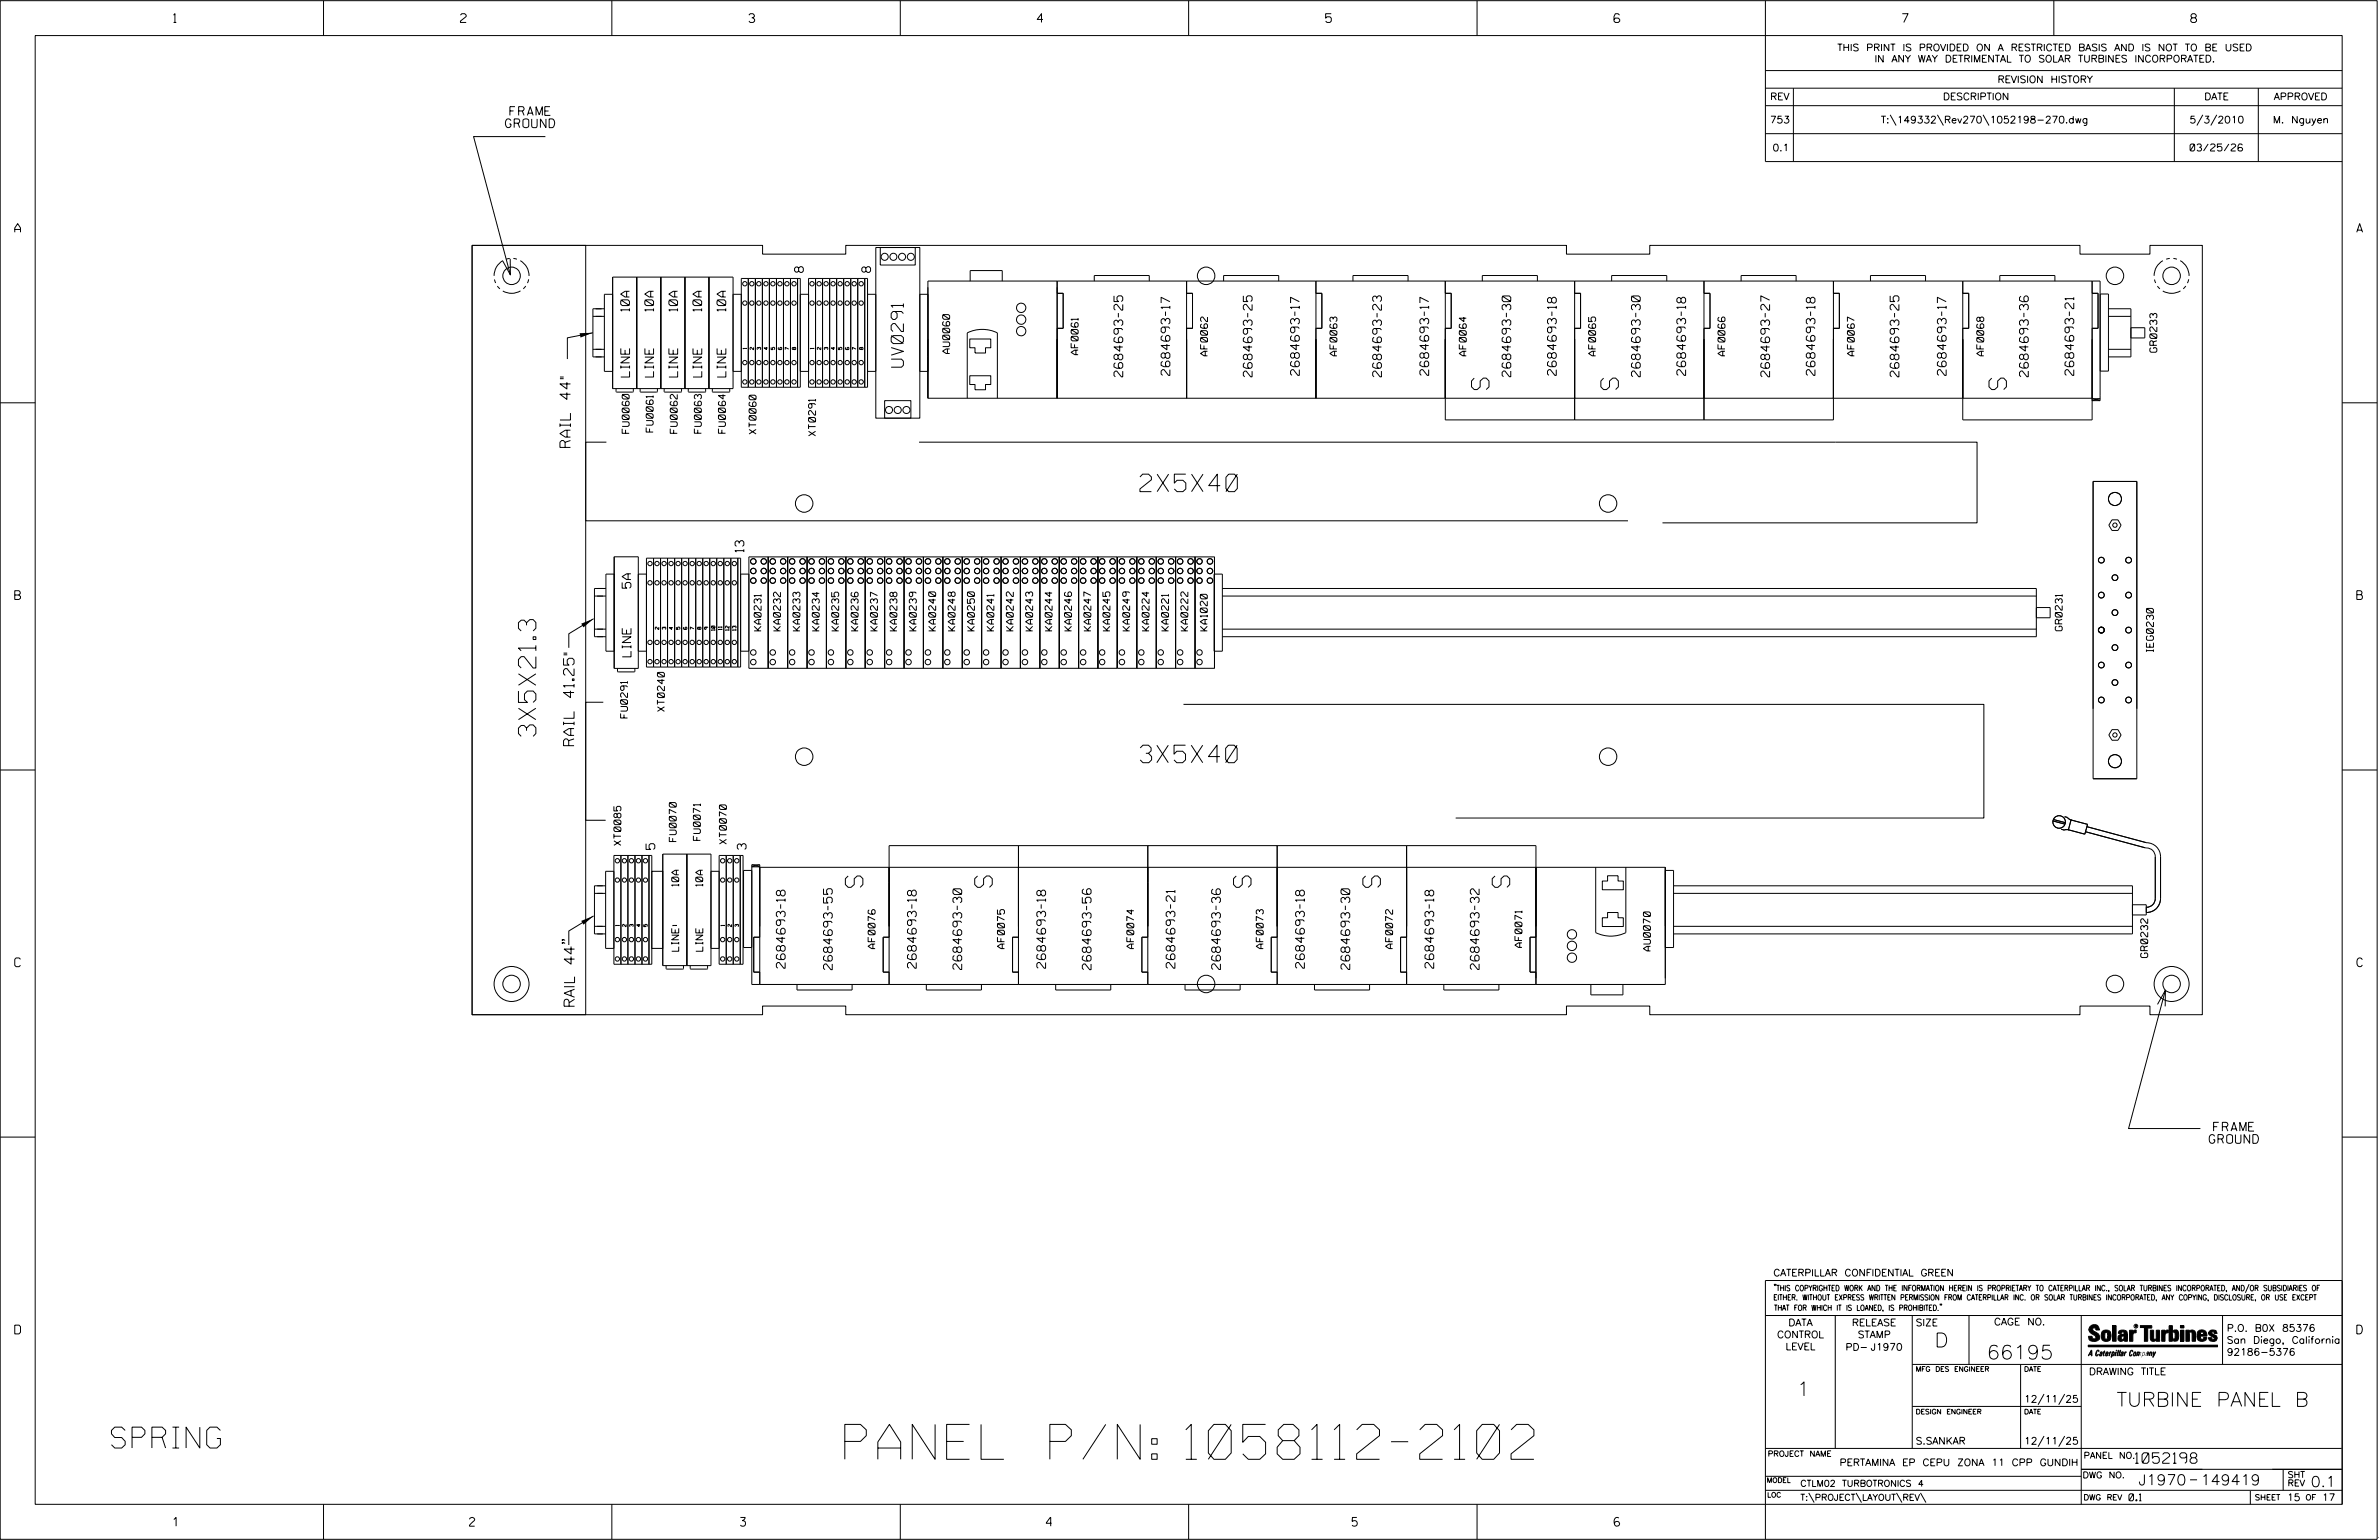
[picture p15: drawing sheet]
<svg xmlns="http://www.w3.org/2000/svg" width="864mm" height="559mm" viewBox="0 0 864 559" stroke-linecap="round" stroke-linejoin="round" font-family="sans-serif">
<defs><g id="words">
<text font-size="12.7" x="306.7" y="529.5">PANEL P/N: 1058112-2102</text>
<text font-size="7.6" x="40.4" y="525.4">SPRING</text>
<g font-size="6.3">
<text x="540.5" y="141.4" transform="rotate(-90 540.5 141.4)">S</text>
<text x="587.5" y="141.4" transform="rotate(-90 587.5 141.4)">S</text>
<text x="728.4" y="141.4" transform="rotate(-90 728.4 141.4)">S</text>
<text x="413.8" y="178.4">2X5X40</text>
<text x="194.5" y="267.2" transform="rotate(-90 194.5 267.2)">3X5X21.3</text>
<text x="413.9" y="276.7">3X5X40</text>
<text x="306.9" y="317.8" transform="rotate(90 306.9 317.8)">S</text>
<text x="353.9" y="317.8" transform="rotate(90 353.9 317.8)">S</text>
<text x="447.8" y="317.8" transform="rotate(90 447.8 317.8)">S</text>
<text x="494.7" y="317.8" transform="rotate(90 494.7 317.8)">S</text>
<text x="541.7" y="317.8" transform="rotate(90 541.7 317.8)">S</text>
</g>
<g font-size="5.1">
<text x="702.3" y="488.8">D</text>
<text x="721.2" y="493.2">66195</text>
<text x="652.2" y="506.5">1</text>
<text x="768.3" y="510.3">TURBINE PANEL B</text>
</g>
<text font-size="4.4" x="327.9" y="133.2" transform="rotate(-90 327.9 133.2)">UV0291</text>
<g font-size="3.8">
<text x="207.1" y="162.3" transform="rotate(-90 207.1 162.3)">RAIL 44&quot;</text>
<text x="208.4" y="270.6" transform="rotate(-90 208.4 270.6)">RAIL 41.25&quot;</text>
<text x="208.6" y="365.9" transform="rotate(-90 208.6 365.9)">RAIL 44&quot;</text>
<text x="775.1" y="531">1052198</text>
<text x="776.3" y="538.9">J1970</text>
<text x="798.8" y="538.9">149419</text>
<text x="838.8" y="539.5">0.1</text>
</g>
<g font-size="3.2">
<text x="63" y="8.2">1</text>
<text x="167.2" y="8.2">2</text>
<text x="271.8" y="8.2">3</text>
<text x="376.5" y="8.2">4</text>
<text x="481.2" y="8.2">5</text>
<text x="690.6" y="8.2">7</text>
<text x="795.3" y="8.2">8</text>
<text x="185.1" y="41.9">FRAME</text>
<text x="183.5" y="46.3">GROUND</text>
<text x="5.4" y="84.3">A</text>
<text x="855.5" y="84.3">A</text>
<text x="291.6" y="98.8" transform="rotate(-90 291.6 98.8)">8</text>
<text x="316" y="98.8" transform="rotate(-90 316 98.8)">8</text>
<text x="228.5" y="112.9" transform="rotate(-90 228.5 112.9)">10A</text>
<text x="237.2" y="112.9" transform="rotate(-90 237.2 112.9)">10A</text>
<text x="246" y="112.9" transform="rotate(-90 246 112.9)">10A</text>
<text x="254.7" y="112.9" transform="rotate(-90 254.7 112.9)">10A</text>
<text x="263.5" y="112.9" transform="rotate(-90 263.5 112.9)">10A</text>
<text x="228.5" y="136.8" transform="rotate(-90 228.5 136.8)">LINE</text>
<text x="237.3" y="136.8" transform="rotate(-90 237.3 136.8)">LINE</text>
<text x="246" y="136.8" transform="rotate(-90 246 136.8)">LINE</text>
<text x="254.7" y="136.8" transform="rotate(-90 254.7 136.8)">LINE</text>
<text x="263.5" y="136.8" transform="rotate(-90 263.5 136.8)">LINE</text>
<text x="407.6" y="136.7" transform="rotate(-90 407.6 136.7)">2684693-25</text>
<text x="424.7" y="136.2" transform="rotate(-90 424.7 136.2)">2684693-17</text>
<text x="454.5" y="136.7" transform="rotate(-90 454.5 136.7)">2684693-25</text>
<text x="471.7" y="136.2" transform="rotate(-90 471.7 136.2)">2684693-17</text>
<text x="501.5" y="136.7" transform="rotate(-90 501.5 136.7)">2684693-23</text>
<text x="518.6" y="136.2" transform="rotate(-90 518.6 136.2)">2684693-17</text>
<text x="548.4" y="136.7" transform="rotate(-90 548.4 136.7)">2684693-30</text>
<text x="564.9" y="136.2" transform="rotate(-90 564.9 136.2)">2684693-18</text>
<text x="595.4" y="136.7" transform="rotate(-90 595.4 136.7)">2684693-30</text>
<text x="611.9" y="136.2" transform="rotate(-90 611.9 136.2)">2684693-18</text>
<text x="642.4" y="136.7" transform="rotate(-90 642.4 136.7)">2684693-27</text>
<text x="658.9" y="136.2" transform="rotate(-90 658.9 136.2)">2684693-18</text>
<text x="689.3" y="136.7" transform="rotate(-90 689.3 136.7)">2684693-25</text>
<text x="706.5" y="136.2" transform="rotate(-90 706.5 136.2)">2684693-17</text>
<text x="736.3" y="136.7" transform="rotate(-90 736.3 136.7)">2684693-36</text>
<text x="752.8" y="136.2" transform="rotate(-90 752.8 136.2)">2684693-21</text>
<text x="270" y="200.3" transform="rotate(-90 270 200.3)">13</text>
<text x="229" y="213.4" transform="rotate(-90 229 213.4)">5A</text>
<text x="5.4" y="217.5">B</text>
<text x="855.6" y="217.5">B</text>
<text x="229.1" y="238.3" transform="rotate(-90 229.1 238.3)">LINE</text>
<text x="237.7" y="308.2" transform="rotate(-90 237.7 308.2)">5</text>
<text x="270.8" y="308.2" transform="rotate(-90 270.8 308.2)">3</text>
<text x="5.4" y="350.8">C</text>
<text x="285" y="351.3" transform="rotate(-90 285 351.3)">2684693-18</text>
<text x="302.1" y="351.9" transform="rotate(-90 302.1 351.9)">2684693-55</text>
<text x="332.6" y="351.3" transform="rotate(-90 332.6 351.3)">2684693-18</text>
<text x="349.1" y="351.8" transform="rotate(-90 349.1 351.8)">2684693-30</text>
<text x="379.6" y="351.3" transform="rotate(-90 379.6 351.3)">2684693-18</text>
<text x="396.1" y="351.9" transform="rotate(-90 396.1 351.9)">2684693-56</text>
<text x="426.5" y="351.3" transform="rotate(-90 426.5 351.3)">2684693-21</text>
<text x="443" y="351.8" transform="rotate(-90 443 351.8)">2684693-36</text>
<text x="473.5" y="351.3" transform="rotate(-90 473.5 351.3)">2684693-18</text>
<text x="490" y="351.8" transform="rotate(-90 490 351.8)">2684693-30</text>
<text x="520.4" y="351.3" transform="rotate(-90 520.4 351.3)">2684693-18</text>
<text x="536.9" y="351.8" transform="rotate(-90 536.9 351.8)">2684693-32</text>
<text x="855.6" y="350.8">C</text>
<text x="803.6" y="410.4">FRAME</text>
<text x="802" y="414.9">GROUND</text>
<text x="5.4" y="484">D</text>
<text x="855.6" y="484">D</text>
<text x="62.8" y="553.8">1</text>
<text x="170.4" y="553.8">2</text>
<text x="268.8" y="553.8">3</text>
<text x="379.8" y="553.8">4</text>
<text x="490.8" y="553.8">5</text>
<text x="585.9" y="553.8">6</text>
</g>
<g font-size="2.5">
<text x="666.9" y="18.5">THIS PRINT IS PROVIDED ON A RESTRICTED BASIS AND IS NOT TO BE USED</text>
<text x="680.5" y="22.6">IN ANY WAY DETRIMENTAL TO SOLAR TURBINES INCORPORATED.</text>
<text x="725.1" y="30">REVISION HISTORY</text>
<text x="642.6" y="36.3">REV</text>
<text x="705.3" y="36.3">DESCRIPTION</text>
<text x="800.2" y="36.3">DATE</text>
<text x="825.4" y="36.3">APPROVED</text>
<text x="642.5" y="44.7">753</text>
<text x="682.8" y="44.7">T:\149332\Rev270\1052198-270.dwg</text>
<text x="794.8" y="44.7">5/3/2010</text>
<text x="825.1" y="44.7">M. Nguyen</text>
<text x="643.5" y="54.8">0.1</text>
<text x="795" y="54.8">03/25/26</text>
<text x="344.7" y="128.3" transform="rotate(-90 344.7 128.3)">AU0060</text>
<text x="391.4" y="128.7" transform="rotate(-90 391.4 128.7)">AF0061</text>
<text x="438.3" y="129.1" transform="rotate(-90 438.3 129.1)">AF0062</text>
<text x="485.3" y="129.1" transform="rotate(-90 485.3 129.1)">AF0063</text>
<text x="532.3" y="129.1" transform="rotate(-90 532.3 129.1)">AF0064</text>
<text x="579.2" y="129.1" transform="rotate(-90 579.2 129.1)">AF0065</text>
<text x="626.2" y="129.1" transform="rotate(-90 626.2 129.1)">AF0066</text>
<text x="673.2" y="129.1" transform="rotate(-90 673.2 129.1)">AF0067</text>
<text x="720.1" y="129.1" transform="rotate(-90 720.1 129.1)">AF0068</text>
<text x="783" y="127.8" transform="rotate(-90 783 127.8)">GR0233</text>
<text x="228.4" y="157.2" transform="rotate(-90 228.4 157.2)">FU0060</text>
<text x="237.1" y="156.8" transform="rotate(-90 237.1 156.8)">FU0061</text>
<text x="245.9" y="157.2" transform="rotate(-90 245.9 157.2)">FU0062</text>
<text x="254.6" y="157.2" transform="rotate(-90 254.6 157.2)">FU0063</text>
<text x="263.3" y="157.2" transform="rotate(-90 263.3 157.2)">FU0064</text>
<text x="274.5" y="157.5" transform="rotate(-90 274.5 157.5)">XT0060</text>
<text x="296.1" y="158.1" transform="rotate(-90 296.1 158.1)">XT0291</text>
<text x="276.3" y="228.9" transform="rotate(-90 276.3 228.9)">KA0231</text>
<text x="283.3" y="228.9" transform="rotate(-90 283.3 228.9)">KA0232</text>
<text x="290.4" y="228.9" transform="rotate(-90 290.4 228.9)">KA0233</text>
<text x="297.4" y="228.9" transform="rotate(-90 297.4 228.9)">KA0234</text>
<text x="304.4" y="228.9" transform="rotate(-90 304.4 228.9)">KA0235</text>
<text x="311.5" y="228.9" transform="rotate(-90 311.5 228.9)">KA0236</text>
<text x="318.5" y="228.9" transform="rotate(-90 318.5 228.9)">KA0237</text>
<text x="325.6" y="228.9" transform="rotate(-90 325.6 228.9)">KA0238</text>
<text x="332.6" y="228.9" transform="rotate(-90 332.6 228.9)">KA0239</text>
<text x="339.7" y="228.9" transform="rotate(-90 339.7 228.9)">KA0240</text>
<text x="346.7" y="228.9" transform="rotate(-90 346.7 228.9)">KA0248</text>
<text x="353.7" y="228.9" transform="rotate(-90 353.7 228.9)">KA0250</text>
<text x="360.8" y="228.9" transform="rotate(-90 360.8 228.9)">KA0241</text>
<text x="367.8" y="228.9" transform="rotate(-90 367.8 228.9)">KA0242</text>
<text x="374.9" y="228.9" transform="rotate(-90 374.9 228.9)">KA0243</text>
<text x="381.9" y="228.9" transform="rotate(-90 381.9 228.9)">KA0244</text>
<text x="389" y="228.9" transform="rotate(-90 389 228.9)">KA0246</text>
<text x="396" y="228.9" transform="rotate(-90 396 228.9)">KA0247</text>
<text x="402.9" y="228.9" transform="rotate(-90 402.9 228.9)">KA0245</text>
<text x="410.1" y="228.9" transform="rotate(-90 410.1 228.9)">KA0249</text>
<text x="417.1" y="228.9" transform="rotate(-90 417.1 228.9)">KA0224</text>
<text x="424.2" y="228.9" transform="rotate(-90 424.2 228.9)">KA0221</text>
<text x="431.2" y="228.9" transform="rotate(-90 431.2 228.9)">KA0222</text>
<text x="438.3" y="228.9" transform="rotate(-90 438.3 228.9)">KA1020</text>
<text x="748.6" y="228.9" transform="rotate(-90 748.6 228.9)">GR0231</text>
<text x="781.7" y="236.5" transform="rotate(-90 781.7 236.5)">IEG0230</text>
<text x="227.8" y="260.5" transform="rotate(-90 227.8 260.5)">FU0291</text>
<text x="241.2" y="258.1" transform="rotate(-90 241.2 258.1)">XT0240</text>
<text x="245.5" y="305.4" transform="rotate(-90 245.5 305.4)">FU0070</text>
<text x="254.2" y="304.9" transform="rotate(-90 254.2 304.9)">FU0071</text>
<text x="225.4" y="306.8" transform="rotate(-90 225.4 306.8)">XT0085</text>
<text x="263.7" y="306.2" transform="rotate(-90 263.7 306.2)">XT0070</text>
<text x="246.4" y="321.6" transform="rotate(-90 246.4 321.6)">10A</text>
<text x="255.1" y="321.6" transform="rotate(-90 255.1 321.6)">10A</text>
<text x="246.4" y="345.1" transform="rotate(-90 246.4 345.1)">LINE</text>
<text x="255.1" y="345.1" transform="rotate(-90 255.1 345.1)">LINE</text>
<text x="317.7" y="344.2" transform="rotate(-90 317.7 344.2)">AF0076</text>
<text x="364.6" y="344.2" transform="rotate(-90 364.6 344.2)">AF0075</text>
<text x="411.6" y="344.2" transform="rotate(-90 411.6 344.2)">AF0074</text>
<text x="458.6" y="344.2" transform="rotate(-90 458.6 344.2)">AF0073</text>
<text x="505.5" y="344.2" transform="rotate(-90 505.5 344.2)">AF0072</text>
<text x="552.5" y="343.8" transform="rotate(-90 552.5 343.8)">AF0071</text>
<text x="599.1" y="345.1" transform="rotate(-90 599.1 345.1)">AU0070</text>
<text x="779.7" y="347.4" transform="rotate(-90 779.7 347.4)">GR0232</text>
<text x="643.8" y="463">CATERPILLAR CONFIDENTIAL GREEN</text>
<text x="645.1" y="485.5">CONTROL</text>
<text x="649.2" y="481.1">DATA</text>
<text x="672.3" y="481.1">RELEASE</text>
<text x="674.4" y="485.5">STAMP</text>
<text x="695.4" y="481.1">SIZE</text>
<text x="723.8" y="480.8">CAGE NO.</text>
<text x="808.4" y="483.1">P.O. B0X 85376</text>
<text x="648.2" y="489.8">LEVEL</text>
<text x="669.9" y="490">PD- J1970</text>
<text x="808.4" y="487.5">San Diego, California</text>
<text x="808.4" y="491.8">92186-5376</text>
<text x="758.3" y="498.9">DRAWING TITLE</text>
<text x="734.8" y="508.9">12/11/25</text>
<text x="695.4" y="524.1">S.SANKAR</text>
<text x="734.8" y="524.1">12/11/25</text>
<text x="667.8" y="531.9">PERTAMINA EP CEPU ZONA 11 CPP GUNDIH</text>
<text x="772.8" y="544.6">0.1</text>
<text x="830.2" y="544.6">15</text>
<text x="842.9" y="544.6">17</text>
</g>
<g font-size="2.3">
<text x="756.4" y="529.2">PANEL NO.</text>
<text x="653.5" y="539.4">CTLM02 TURBOTRONICS 4</text>
<text x="756" y="536.3">DWG NO.</text>
<text x="830.4" y="539.3">REV</text>
<text x="830.4" y="536.2">SHT</text>
<text x="653.5" y="544.5">T:\PROJECT\LAYOUT\REV\</text>
</g>
<g font-size="2">
<text x="643.8" y="468.4">&quot;THIS COPYRIGHTED WORK AND THE INFORMATION HEREIN IS PROPRIETARY TO CATERPILLAR INC., SOLAR TURBINES INCORPORATED, AND/OR SUBSIDIARIES OF</text>
<text x="643.8" y="471.8">EITHER. WITHOUT EXPRESS WRITTEN PERMISSION FROM CATERPILLAR INC. OR SOLAR TURBINES INCORPORATED, ANY COPYING, DISCLOSURE, OR USE EXCEPT</text>
<text x="644" y="475.6">THAT FOR WHICH IT IS LOANED, IS PROHIBITED.&quot;</text>
<text x="641.7" y="528.5">PROJECT NAME</text>
<text x="756.3" y="544.3">DWG REV</text>
<text x="818.5" y="544.3">SHEET</text>
<text x="836.9" y="544.3">OF</text>
</g>
<g font-size="1.8">
<text x="695.4" y="497.6">MFG DES ENGINEER</text>
<text x="734.8" y="497.6">DATE</text>
<text x="695.4" y="513.1">DESIGN ENGINEER</text>
<text x="734.8" y="513.1">DATE</text>
<text x="641.3" y="538">MODEL</text>
<text x="641.5" y="543.3">LOC</text>
</g>
<g font-size="1.3">
<text x="271" y="126.7" transform="rotate(-90 271 126.7)">1</text>
<text x="273.6" y="126.9" transform="rotate(-90 273.6 126.9)">2</text>
<text x="276.1" y="126.9" transform="rotate(-90 276.1 126.9)">3</text>
<text x="278.7" y="126.9" transform="rotate(-90 278.7 126.9)">4</text>
<text x="281.2" y="126.9" transform="rotate(-90 281.2 126.9)">5</text>
<text x="283.8" y="126.9" transform="rotate(-90 283.8 126.9)">6</text>
<text x="286.3" y="126.9" transform="rotate(-90 286.3 126.9)">7</text>
<text x="288.9" y="126.9" transform="rotate(-90 288.9 126.9)">8</text>
<text x="295.4" y="126.7" transform="rotate(-90 295.4 126.7)">1</text>
<text x="298" y="126.9" transform="rotate(-90 298 126.9)">2</text>
<text x="300.5" y="126.9" transform="rotate(-90 300.5 126.9)">3</text>
<text x="303.1" y="126.9" transform="rotate(-90 303.1 126.9)">4</text>
<text x="305.6" y="126.9" transform="rotate(-90 305.6 126.9)">5</text>
<text x="310.7" y="126.9" transform="rotate(-90 310.7 126.9)">7</text>
<text x="313.3" y="126.9" transform="rotate(-90 313.3 126.9)">8</text>
<text x="239.1" y="228.4" transform="rotate(-90 239.1 228.4)">2</text>
<text x="241.7" y="228.4" transform="rotate(-90 241.7 228.4)">3</text>
<text x="244.2" y="228.4" transform="rotate(-90 244.2 228.4)">4</text>
<text x="246.8" y="228.4" transform="rotate(-90 246.8 228.4)">5</text>
<text x="249.3" y="228.4" transform="rotate(-90 249.3 228.4)">6</text>
<text x="251.9" y="228.4" transform="rotate(-90 251.9 228.4)">7</text>
<text x="254.4" y="228.4" transform="rotate(-90 254.4 228.4)">8</text>
<text x="257" y="228.4" transform="rotate(-90 257 228.4)">9</text>
<text x="259.5" y="228.8" transform="rotate(-90 259.5 228.8)">10</text>
<text x="262.1" y="228.6" transform="rotate(-90 262.1 228.6)">11</text>
<text x="264.6" y="228.8" transform="rotate(-90 264.6 228.8)">12</text>
<text x="267.2" y="228.8" transform="rotate(-90 267.2 228.8)">13</text>
<text x="224.7" y="336" transform="rotate(-90 224.7 336)">1</text>
<text x="227.3" y="336.2" transform="rotate(-90 227.3 336.2)">2</text>
<text x="229.8" y="336.2" transform="rotate(-90 229.8 336.2)">3</text>
<text x="232.4" y="336.2" transform="rotate(-90 232.4 336.2)">4</text>
<text x="234.9" y="336.2" transform="rotate(-90 234.9 336.2)">5</text>
<text x="245.5" y="336" transform="rotate(-90 245.5 336)">1</text>
<text x="263" y="336" transform="rotate(-90 263 336)">1</text>
<text x="265.5" y="336.2" transform="rotate(-90 265.5 336.2)">2</text>
<text x="268.1" y="336.2" transform="rotate(-90 268.1 336.2)">3</text>
</g>
<text font-size=".9" x="775.1" y="481.7">R</text>
</g></defs>
<g fill="none" stroke="#000" stroke-width=".36">
<path d="M.1 .2h862.8v558.4h-862.8zM12.8 12.9h837.4v533h-837.4zM117.4 .2v12.7M222.1 .2v12.7M326.8 .2v12.7M431.5 .2v12.7M536.2 .2v12.7M587.9 5.5l-.5-.5h-1l-.5 1v1.7l.5 .4h1l.6-.4v-.6l-.6-.5h-1l-.5 .5M640.9 .2v58.4h209.3M745.6 .2v12.7M640.9 25.6h209.3M640.9 32h209.3"/>
<path d="M640.9 38.3h209.3M651 32v26.6M789.3 32v26.6M819.8 32v26.6M198 49.6h-26.1l13.4 50.2M640.9 48.5h209.3M686.2 41.7l2.1 3.8M703.3 41.7l2.2 3.8M719.9 41.7l2.1 3.8M799.6 41.7l-2.1 3.8M804.7 41.7l-2.2 3.8M171.4 89h105.4v3.2h30.2v-3.2h261.6v3.2h30.3v-3.2h156.2v3.2h25.4v-3.2h19v279.2h-19v-3.1h-25.4v3.1h-156.2v-3.1h-30.3v3.1h-261.6v-3.1h-30.2v3.1h-105.4z"/>
<path d="M171.4 89h41.2v279.2h-41.2zM182.5 94.6a6.3 6.3 0 0 0-3.1 5.5M185 93.8l-1.3 .3M185.2 93.9l.1 5.9-2.8-5.2M186.4 93.8l1.2 .3M188.9 94.6a6.3 6.3 0 0 1 3.2 5.5M317.9 89.8h16v61.9h-16zM319.5 89.8h12.7v6.4h-12.7zM785.1 94.6a6.3 6.3 0 0 0-3.1 5.5M787.6 93.8l-1.3 .3M789 93.8l1.3 .3M791.5 94.6a6.5 6.5 0 0 1 3.2 5.5"/>
<path d="M179.5 101.4l.4 1.3M180.6 103.8l.9 1M188.9 105.6a6.4 6.4 0 0 1-6.4 0M190.9 103.8l-.9 1M191.9 101.4l-.4 1.3M215.2 114.8h4.2M219.4 112h-4.2v17.5h4.2M222.4 100.5h43.7v40.5h-43.7zM222.4 106.8h-3v28h3M231.1 100.5v40.5M239.9 100.5v40.5M248.6 100.5v40.5"/>
<path d="M257.4 100.5v40.5M266.1 106.8h3M269.1 101h21.4v39.5h-21.4zM271.6 101v39.5M274.2 101v39.5M276.8 101v39.5M279.3 101v39.5M281.9 101v39.5M284.4 101v39.5M286.9 101v39.5M289.5 101v39.5M290.5 106.8h3"/>
<path d="M293.5 101h21.4v39.5h-21.4zM296.1 101v39.5M298.6 101v39.5M301.2 101v39.5M303.7 101v39.5M306.2 101v39.5M308.8 101v39.5M311.4 101v39.5M313.9 101v39.5M314.9 106.8h3v28h-3M336.9 106.8h-3v28h3M352.2 102v-3.8h11.6v3.8"/>
<path d="M383.8 102v42.5M383.8 106.4h2.1v12.7h-2.1M397.2 102v-2h20v2M430.7 102v42.5M430.7 106.4h2.2v12.7h-2.2M444.2 102v-2h20v2M477.7 106.4h2.1v12.7h-2.1M477.7 102v42.5M491.1 102v-2h20v2M524.7 106.4h2.1v12.7h-2.1M524.7 102v50.4h140.9v-50.4M538.1 102v-2h20v2"/>
<path d="M571.6 106.4h2.2v12.7h-2.2M571.6 102v50.4M585 102v-2h20v2M618.6 106.4h2.1v12.7h-2.1M618.6 102v50.4M632 102v-2h20v2M665.6 106.4h2.1v12.7h-2.1M679 102v-2h20v2M712.5 106.4h2.2v12.7h-2.2M725.9 102v-2h20v2M759.5 106.4h2.1v12.7h-2.1M759.5 102v50.4h-47v-50.4"/>
<path d="M762.4 106.7h3v28h-3zM765.4 112h8.1v17.5h-8.1M765.4 114.8h8.1M773.5 118.9h5.1v3.7h-5.1M782.1 101.4l.4 1.3M783.2 103.8l.8 1M791.5 105.6a6.4 6.4 0 0 1-6.4 0M793.5 103.8l-.9 1M794.5 101.4l-.4 1.3M215.2 120.8l-9.2 1.8v7.7M215.2 126.8h4.2M266.1 134.8h3"/>
<path d="M290.5 134.8h3M307.1 126.1l-.2 .6 .4 .2h.7l.2-.6-.2-.3-.5 .3 .2 .6M352 123h7.7v3.2h-1.9v1.9h-3.9v-1.9h-1.9zM352 136.3h7.7v3.2h-1.9v1.9h-3.9v-1.9h-1.9zM765.4 126.8h8.1M.1 146.2h12.7M223.6 141v1l.3 .3h5.8l.2-.3v-1M232.4 141v1l.2 .3h5.8l.3-.3v-1M241.1 141v1l.3 .3h5.8l.2-.3v-1M249.8 141v1l.3 .3h5.8l.3-.3v-1M258.6 141v1l.2 .3h5.9l.2-.3v-1M321.1 145.4h9.6v6.3h-9.6z"/>
<path d="M351.1 144.5v-23.7a12.4 12.4 0 0 1 11 0v23.7M759.5 144.5h-422.7v-42.5h425.6v43.4M759.5 144.7l2.9 .7h-2.9l2.9-.7zM850.2 146.2h12.7M220.1 160.4h-7.5v28.6h378.4M333.6 160.4h384.1v29.3h-114.2M759.8 174.7h15.9v107.9h-15.9zM766.7 188.6h2.1l1.2 2-1.2 1.9h-2.1l-1.2-1.9zM215.8 216.3h4.2M220 213.5h-4.2v17.5h4.2M223 208.3h-3v28h3M223 202h8.7v40.5h-8.7z"/>
<path d="M231.7 208.3h3M234.7 202.5h34.2v39.5h-34.2zM237.2 202.5v39.5M239.8 202.5v39.5M242.3 202.5v39.5M244.9 202.5v39.5M247.4 202.5v39.5M250 202.5v39.5M252.6 202.5v39.5M255.1 202.5v39.5M257.6 202.5v39.5M260.2 202.5v39.5"/>
<path d="M262.7 202.5v39.5M265.3 202.5v39.5M267.8 202.5v39.5M268.9 208.3h3M271.9 202.1h133.6v40.4h-133.6zM278.9 202.1v40.4M285.9 202.1v40.4M293 202.1v40.4M300 202.1v40.4M307.1 202.1v40.4M314.1 202.1v40.4M321.1 202.1v40.4"/>
<path d="M328.2 202.1v40.4M335.2 202.1v40.4M342.3 202.1v40.4M349.3 202.1v40.4M356.3 202.1v40.4M363.4 202.1v40.4M370.4 202.1v40.4M377.5 202.1v40.4M384.5 202.1v40.4M391.5 202.1v40.4M398.5 202.1v40.4M398.6 202.1v40.4"/>
<path d="M405.7 202.1h35.2v40.4h-35.2zM412.7 202.1v40.4M419.7 202.1v40.4M426.8 202.1v40.4M433.8 202.1v40.4M440.7 208.3h3v28h-3zM443.7 213.5h295.5v17.5h-295.5M443.7 216.3h295.5M215.5 224.5l-9 5.5v5.1M215.8 228.3h4.2M231.7 236.3h3M268.9 236.3h3"/>
<path d="M443.7 228.3h295.5M739.2 220.5h5v3.7h-5M219 254.8h-6.4v42.8h7.3M224.2 242.5v1.1l.2 .2h5.8l.3-.2v-1.1M429.6 255.6h290.6v41.2h-191.8M.1 279.4h12.7M766.7 264.8h2.1l1.2 1.9-1.2 1.9h-2.1l-1.2-1.9zM850.2 279.4h12.7M745.2 297.9l4.4 1.1M745.4 297.4l4.4 1.1M749.5 296.3l1 .3 .8 .8 .8 .2M751.8 297.5l6 1.6-1 3.6-5.9-1.6z"/>
<path d="M757.6 300l21.6 5.8a5.1 5.1 0 0 1 5.1 5v15.2a5.1 5.1 0 0 1-5.2 5.1M222.8 316.2h-2.9v27.9h2.9M222.8 310.4h13.8v39.5h-13.8zM225.4 310.4v39.5M227.9 310.4v39.5M230.5 310.4v39.5M233 310.4v39.5M235.6 310.4v39.5M236.6 316.2h4v27.9h-4zM240.6 309.9h17.5v40.5h-17.5zM249.3 309.9v40.5M258.1 316.2h3"/>
<path d="M261.1 310.4h8.6v39.5h-8.6zM263.6 310.4v39.5M266.2 310.4v39.5M268.7 310.4v39.5M272.9 313.8v43.4h331.6v-42.5h-328.7M272.9 313.8h2.9M272.9 315.8h-3v28h3M272.9 313.8l2.9 .7h-2.9l2.9-.7M275.8 313.8v43.4M369.7 306.8v50.4M416.7 306.8v50.4M463.6 306.8v50.4"/>
<path d="M510.6 306.8v50.4M579.3 314.7v23.7a12.4 12.4 0 0 0 10.9 0v-23.7M581.7 319.7h1.9v-1.9h3.8v1.9h1.9v3.2h-7.6zM604.5 315.8h3v28h-3M748.2 300.9l1.1 .3h1.8M757.1 301.8l21.6 5.8a3.3 3.3 0 0 1 3.7 3.2v15.2a3.2 3.2 0 0 1-3.3 3.2M215.5 332.4l-9 5.4v5.1M215.8 324.2h4.1M215.8 336.1h4.1M219.9 321.4h-4.1v17.5h4.1M581.7 333h1.9v-1.9h3.8v1.9h1.9v3.2h-7.6zM607.5 321.4h166.6v17.5h-166.6"/>
<path d="M607.5 324.2h166.6M607.5 336.1h166.6M774.1 328.3h5v3.7h-5M204.2 342v.4l-.2-.2 .2-.2 .9 .4M204.2 340.9v.4l-.2-.2 .2-.2 .9 .4M241.8 350.4v1l.3 .2h5.8l.2-.2v-1M250.5 350.4v1l.3 .2h5.8l.3-.2v-1M258.1 344.1h3M275.8 340.1h-2.2v12.6h2.2M289.3 357.2v2h20v-2M322.8 340.1h-2.2v12.6h2.2M322.8 357.2v-50.4h234.8v50.4"/>
<path d="M336.3 357.2v2h20v-2M369.7 340.1h-2.1v12.6h2.1M383.2 357.2v2h20v-2M416.7 340.1h-2.2v12.6h2.2M430.2 357.2v2h20v-2M463.6 340.1h-2.1v12.6h2.1M477.2 357.2v2h20v-2M510.6 340.1h-2.2v12.6h2.2M524.1 357.2v2h20v-2M557.6 340.1h-2.2v12.6h2.2M577.5 357.2v3.8h11.6v-3.8M786.1 359.3l-13.4 50.2h26.1"/>
<path d="M783.2 364.5l2.9-5.2-.1 5.9M.1 412.6h12.7M850.2 412.6h12.7M640.9 477.3h209.3M644.2 466.1l-.1 .4M644.7 466.1l-.2 .4M666.2 477.3v48.3M694.2 477.3v48.3M704.4 473.3l-.1 .4M704.8 473.3l-.1 .4M714.8 477.3v17.8M755.5 477.3v68.6"/>
<path d="M806.8 477.3v17.8M816.5 466l-1.4 3.1M850.2 464.6h-209.3v94M850.2 464.8v81.1M694.2 495.1h156M733.5 495.1v30.5M758.6 481.4a2.02 2.02 0 0 1 3.1-.1l.5 1.3h-1.3l-.2-.6-.4-.2-.6 .1-.1 .4 .4 .7a2.46 2.46 0 0 1 2.2 2.9 2.83 2.83 0 0 1-3.8 .3l-.3-1.3h1.3l.2 .7 .6 .3 .5-.2 .2-.5-.4-.6-1.9-1.2-.4-.9zM759.2 491.3h-.7l.7-1.2v1.9h.2l-.1-2.1-1.3 2.1 .5-.5h.7M761.3 490l.3-.2 .4 .3-.1 .3-.3-.4-.4 .3-.3 1.6h.4l.4-.5-.3 .6-.4 .1-.3-.4zM762.6 490.6l.5-.1-.1 1.4h-.9a.74 .74 0 0 1 .9-.8l-.3 .7-.5 .1 .2-.5 .6-.2v-.5l-.7 .2zM763 483.2a2.17 2.17 0 0 1 3.1 0l.3 1.4-.3 1.5a2.17 2.17 0 0 1-3.1 0l-.3-1.5zM763.6 490.5l.4-.4 .2 .6h-.3l-.3 .9 .2 .4-.3-.1z"/>
<path d="M764.1 483.7l.5-.4 .4 .3v2.2l-.4 .2-.5-.2zM764.6 491.1l.6 .2v-.7l-.4-.1-.4 .6-.1 .8h.6M764.6 491.1l-.1 .8h.4M764.6 482.6v.8M764.8 490.7l.4 .1v.3h-.6zM765 491.5l-.1 .4zM766 490.5l-.5 1.5zM766 490.8l.4-.3-.4 .4M766.9 481h1.3v5.7h-1.3zM767 490.8l.5 .1-.3 .8-.4 .2zM767.3 490.5h-.5l-.5 2M767.3 490.5a.8 .8 0 0 1 .2 1 .8 .8 0 0 1-.9 .4l-.1 .6"/>
<path d="M767.3 490.5l-.1 .2M768.1 490.5l-.4 1.5zM768.2 489.9h.3l-.1 .2h-.2zM769 489.9l-.5 2.1zM769.7 489.9l-.6 2.1zM770.1 491.4l.5-.3-.5 .8zM770.4 491.9h.1M770.6 491.1l.1-.4-.7 .2 .1-.3 .6-.1 .2 .3-.5 1.1M770.6 491.1a.74 .74 0 0 0-.8 .8h.6M771 484.8h-.7l-.3 .6 .4 .7 .5-.3 .1-2.4h-.8l-.1 .4h-1.2a1.71 1.71 0 0 1 1.8-1.3 1.71 1.71 0 0 1 1.6 1.4v2.8h-1.1l-.1-.6M771 484.2l-1.5 .1a1.41 1.41 0 0 0 0 2.4l.5 .1 1.1-.7M771.2 486.1h-.1"/>
<path d="M771.4 490.5l.1 .3 .4-.3-.9 1.5zM771.5 490.8h.1M773 482.7h1.2v.5l.5-.5 .7-.1v1h-.6l-.5 .4-.1 2.7h-1.2zM773.3 490.3l.6-.4 .4 .2-.1 .4-.3-.4a1.28 1.28 0 0 0-.5 1.8l.6-.4-.1 .4-.8 .1zM774.7 490.8l.5-.3a.88 .88 0 0 1 .2 .9 .88 .88 0 0 1-.7 .7l-.2-.2zM774.8 490.9h.5l-.3 1h-.3l-.2-.2zM775.2 490.5l-.1 .2M776.8 481h4.3v.9h-1.5v4.8h-1.3M776.8 490.6l-.8 .2v-.3l-.4 1.5 .8-1.3v1.3l.3-1.2M779.3 491.1h.4M779.6 490.5h.3l-.3 1.4M779.6 490.7h.2l-.1 .4"/>
<path d="M779.7 491.1l-.1 .4M779.7 491.1l-.4 .2M780.1 492l.4-1.5 .1 .3 .3-.3 .3 .2-.3 1.3v-1.3l-.7 1.3M780.6 482.7h1.2v2.7l.1 .4 .4 .3 .4-.7v-2.7h1.2l.1 4h-1.3v-.5l-1.1 .6-.7-.3-.3-.7zM781.6 492.5l1-2-.8 1.3-.2-1.3-.2 2M784.7 482.7h1.2v.5l.5-.5 .7-.1v1h-.5l-.6 .4-.1 2.7h-1.2zM787.4 481h1.2v2a1.4 1.4 0 0 1 2.2 .2l.1 1.4-.4 1.9-1.5 .1-.4-.5v-1l.5 .9 .5-.3v-2.1l-.5-.4-.5 .7v2.8h-1.2zM791.5 482.7h1.3v4h-1.3zM791.5 481h1.3v.9h-1.3zM793.5 482.7h1.3v.4l.7-.5 1.1 .2 .4 .6v3.3h-1.2l-.3-3.4-.7 .2v3.2h-1.3zM794.8 483.1h.1M797.7 483.2a1.92 1.92 0 0 1 2.4-.5 1.92 1.92 0 0 1 1 2.1h-2.3v.8l.6 .5 .5-.3v-.5h1.2a1.83 1.83 0 0 1-2.1 1.4 1.83 1.83 0 0 1-1.5-2.1z"/>
<path d="M798.8 484.2v.6M799.1 483.4h.6l.2 .8h-1.1zM804.6 482.9a1.84 1.84 0 0 0-2.9 .8 3.3 3.3 0 0 0 2.2 1.9l-.5 .5-.4-.3-.1-.4h-1.2l.1 .6a1.92 1.92 0 0 0 2.9 .4M804.9 483.8h-1.2l-.2-.6-.5 .1-.1 .3 .1 .3 1.8 .9M805.1 488.1h-47.1v.6h47.1M694.2 510.3h61.3M742 505.8l-2.2 3.9M749.5 505.8l-2.2 3.9M640.9 525.6h209.2M640.9 535.7h114.6M742 521.1l-2.2 3.8M749.5 521.1l-2.2 3.8"/>
<path d="M755.5 533.2h94.7M795 537h2.6M828.8 533.2v7.6M117.4 545.9v12.7M222.1 545.9v12.7M326.8 545.9v12.7M431.5 545.9v12.7M536.2 545.9v12.7M640.9 540.8h209.3M656.6 541.7l2 3.5M673.8 541.7l1.9 3.5M688.4 541.7l2 3.5"/>
<path d="M697.2 541.7l1.9 3.5M816.9 541v4.9M863.5 558h.1"/>
<circle cx="321.2" cy="93.2" r="1.28"/>
<circle cx="324.3" cy="93.2" r="1.28"/>
<circle cx="327.5" cy="93.2" r="1.28"/>
<circle cx="330.6" cy="93.2" r="1.28"/>
<circle cx="185.7" cy="100.1" r="3.2"/>
<circle cx="270.4" cy="103" r=".8"/>
<circle cx="270.4" cy="110" r=".79"/>
<circle cx="272.9" cy="103" r=".8"/>
<circle cx="272.9" cy="110" r=".79"/>
<circle cx="275.5" cy="103" r=".8"/>
<circle cx="275.5" cy="110" r=".79"/>
<circle cx="278" cy="103" r=".79"/>
<circle cx="278" cy="110" r=".79"/>
<circle cx="280.6" cy="103" r=".8"/>
<circle cx="280.6" cy="110" r=".79"/>
<circle cx="283.1" cy="103" r=".8"/>
<circle cx="283.1" cy="110" r=".79"/>
<circle cx="285.7" cy="103" r=".8"/>
<circle cx="285.7" cy="110" r=".79"/>
<circle cx="288.2" cy="103" r=".8"/>
<circle cx="288.2" cy="110" r=".79"/>
<circle cx="294.8" cy="103" r=".8"/>
<circle cx="294.8" cy="110" r=".79"/>
<circle cx="297.3" cy="103" r=".8"/>
<circle cx="297.3" cy="110" r=".79"/>
<circle cx="299.9" cy="103" r=".8"/>
<circle cx="299.9" cy="110" r=".79"/>
<circle cx="302.4" cy="103" r=".8"/>
<circle cx="302.4" cy="110" r=".79"/>
<circle cx="305" cy="103" r=".79"/>
<circle cx="305" cy="110" r=".78"/>
<circle cx="307.5" cy="103" r=".8"/>
<circle cx="307.5" cy="110" r=".79"/>
<circle cx="310.1" cy="103" r=".8"/>
<circle cx="310.1" cy="110" r=".79"/>
<circle cx="312.6" cy="103" r=".8"/>
<circle cx="312.6" cy="110" r=".79"/>
<circle cx="370.7" cy="111.7" r="1.7"/>
<circle cx="370.7" cy="116" r="1.7"/>
<circle cx="437.8" cy="100.1" r="3.2"/>
<circle cx="767.8" cy="100.1" r="3.2"/>
<circle cx="788.3" cy="100.1" r="3.2"/>
<circle cx="270.4" cy="131.6" r=".8"/>
<circle cx="270.4" cy="138.6" r=".79"/>
<circle cx="272.9" cy="131.6" r=".8"/>
<circle cx="272.9" cy="138.6" r=".79"/>
<circle cx="275.5" cy="131.6" r=".8"/>
<circle cx="275.5" cy="138.6" r=".79"/>
<circle cx="278" cy="131.6" r=".79"/>
<circle cx="278" cy="138.6" r=".79"/>
<circle cx="280.6" cy="131.6" r=".8"/>
<circle cx="280.6" cy="138.6" r=".79"/>
<circle cx="283.1" cy="131.6" r=".8"/>
<circle cx="283.1" cy="138.6" r=".79"/>
<circle cx="285.7" cy="131.6" r=".8"/>
<circle cx="285.7" cy="138.6" r=".79"/>
<circle cx="288.2" cy="131.6" r=".8"/>
<circle cx="288.2" cy="138.6" r=".79"/>
<circle cx="294.8" cy="131.6" r=".8"/>
<circle cx="294.8" cy="138.6" r=".79"/>
<circle cx="297.3" cy="131.6" r=".8"/>
<circle cx="297.3" cy="138.6" r=".79"/>
<circle cx="299.9" cy="131.6" r=".8"/>
<circle cx="299.9" cy="138.6" r=".79"/>
<circle cx="302.4" cy="131.6" r=".8"/>
<circle cx="302.4" cy="138.6" r=".79"/>
<circle cx="305" cy="131.6" r=".79"/>
<circle cx="305" cy="138.6" r=".78"/>
<circle cx="307.5" cy="131.6" r=".8"/>
<circle cx="307.5" cy="138.6" r=".79"/>
<circle cx="310.1" cy="131.6" r=".8"/>
<circle cx="310.1" cy="138.6" r=".79"/>
<circle cx="312.6" cy="131.6" r=".8"/>
<circle cx="312.6" cy="138.6" r=".79"/>
<circle cx="370.7" cy="120.2" r="1.7"/>
<circle cx="322.7" cy="148.8" r="1.28"/>
<circle cx="325.9" cy="148.8" r="1.28"/>
<circle cx="329.1" cy="148.8" r="1.28"/>
<circle cx="291.9" cy="182.7" r="3.2"/>
<circle cx="583.8" cy="182.7" r="3.2"/>
<circle cx="767.7" cy="181.1" r="2.37"/>
<circle cx="767.7" cy="190.6" r=".79"/>
<circle cx="236" cy="211.5" r=".8"/>
<circle cx="236" cy="204.5" r=".79"/>
<circle cx="238.5" cy="211.5" r=".8"/>
<circle cx="238.5" cy="204.5" r=".79"/>
<circle cx="241.1" cy="211.5" r=".79"/>
<circle cx="241.1" cy="204.5" r=".79"/>
<circle cx="243.6" cy="211.5" r=".8"/>
<circle cx="243.6" cy="204.5" r=".79"/>
<circle cx="246.2" cy="211.5" r=".8"/>
<circle cx="246.2" cy="204.5" r=".79"/>
<circle cx="248.7" cy="211.5" r=".8"/>
<circle cx="248.7" cy="204.5" r=".79"/>
<circle cx="251.3" cy="211.5" r=".8"/>
<circle cx="251.3" cy="204.5" r=".79"/>
<circle cx="253.8" cy="211.5" r=".8"/>
<circle cx="253.8" cy="204.5" r=".79"/>
<circle cx="256.3" cy="211.5" r=".8"/>
<circle cx="256.3" cy="204.5" r=".79"/>
<circle cx="258.9" cy="211.5" r=".8"/>
<circle cx="258.9" cy="204.5" r=".79"/>
<circle cx="261.5" cy="211.5" r=".8"/>
<circle cx="261.5" cy="204.5" r=".79"/>
<circle cx="264" cy="211.5" r=".8"/>
<circle cx="264" cy="204.5" r=".79"/>
<circle cx="266.6" cy="211.5" r=".79"/>
<circle cx="266.6" cy="204.5" r=".78"/>
<circle cx="273.5" cy="203.7" r="1"/>
<circle cx="273.5" cy="207.2" r="1"/>
<circle cx="273.5" cy="210.7" r="1"/>
<circle cx="277.2" cy="203.7" r=".99"/>
<circle cx="277.2" cy="207.2" r=".99"/>
<circle cx="277.2" cy="210.7" r=".99"/>
<circle cx="280.5" cy="203.7" r="1"/>
<circle cx="280.5" cy="210.7" r="1"/>
<circle cx="280.5" cy="207.2" r="1"/>
<circle cx="284.3" cy="203.7" r="1"/>
<circle cx="284.3" cy="210.7" r=".99"/>
<circle cx="284.3" cy="207.2" r=".99"/>
<circle cx="287.5" cy="203.7" r="1"/>
<circle cx="287.5" cy="207.2" r=".99"/>
<circle cx="287.5" cy="210.7" r=".99"/>
<circle cx="291.3" cy="203.7" r="1"/>
<circle cx="291.3" cy="210.7" r="1"/>
<circle cx="291.3" cy="207.2" r="1"/>
<circle cx="294.6" cy="203.7" r="1"/>
<circle cx="294.6" cy="210.7" r="1"/>
<circle cx="294.6" cy="207.2" r="1"/>
<circle cx="298.4" cy="203.7" r=".99"/>
<circle cx="298.4" cy="210.7" r=".99"/>
<circle cx="298.4" cy="207.2" r=".99"/>
<circle cx="301.6" cy="203.7" r=".99"/>
<circle cx="301.6" cy="210.7" r=".99"/>
<circle cx="301.6" cy="207.2" r=".99"/>
<circle cx="305.4" cy="203.7" r="1"/>
<circle cx="305.4" cy="210.7" r=".99"/>
<circle cx="305.4" cy="207.2" r=".99"/>
<circle cx="308.7" cy="203.7" r="1"/>
<circle cx="308.7" cy="210.7" r=".99"/>
<circle cx="308.7" cy="207.2" r=".99"/>
<circle cx="312.5" cy="203.7" r="1"/>
<circle cx="312.5" cy="207.2" r="1"/>
<circle cx="312.5" cy="210.7" r="1"/>
<circle cx="315.7" cy="203.7" r="1"/>
<circle cx="315.7" cy="210.7" r="1"/>
<circle cx="315.7" cy="207.2" r="1"/>
<circle cx="319.5" cy="203.7" r="1"/>
<circle cx="319.5" cy="207.2" r=".99"/>
<circle cx="319.5" cy="210.7" r=".99"/>
<circle cx="322.7" cy="203.7" r="1"/>
<circle cx="322.8" cy="210.7" r=".99"/>
<circle cx="322.8" cy="207.2" r=".99"/>
<circle cx="326.6" cy="203.7" r="1"/>
<circle cx="326.6" cy="207.2" r="1"/>
<circle cx="326.6" cy="210.7" r="1"/>
<circle cx="329.8" cy="203.7" r="1"/>
<circle cx="329.8" cy="210.7" r="1"/>
<circle cx="329.8" cy="207.2" r="1"/>
<circle cx="333.6" cy="203.7" r=".99"/>
<circle cx="333.6" cy="210.7" r=".99"/>
<circle cx="333.6" cy="207.2" r=".99"/>
<circle cx="336.9" cy="203.7" r="1"/>
<circle cx="336.9" cy="207.2" r="1"/>
<circle cx="336.9" cy="210.7" r="1"/>
<circle cx="340.6" cy="203.7" r="1"/>
<circle cx="340.6" cy="207.2" r=".99"/>
<circle cx="340.6" cy="210.7" r=".99"/>
<circle cx="343.9" cy="203.7" r="1"/>
<circle cx="343.9" cy="207.2" r=".99"/>
<circle cx="343.9" cy="210.7" r=".99"/>
<circle cx="347.7" cy="203.7" r="1"/>
<circle cx="347.7" cy="210.7" r="1"/>
<circle cx="347.7" cy="207.2" r="1"/>
<circle cx="350.9" cy="203.7" r="1"/>
<circle cx="350.9" cy="207.2" r="1"/>
<circle cx="350.9" cy="210.7" r="1"/>
<circle cx="354.7" cy="203.7" r=".99"/>
<circle cx="354.7" cy="207.2" r=".99"/>
<circle cx="354.7" cy="210.7" r=".99"/>
<circle cx="358" cy="203.7" r=".99"/>
<circle cx="358" cy="210.7" r=".99"/>
<circle cx="358" cy="207.2" r=".99"/>
<circle cx="361.8" cy="203.7" r="1"/>
<circle cx="361.8" cy="210.7" r=".99"/>
<circle cx="361.8" cy="207.2" r=".99"/>
<circle cx="365" cy="203.7" r="1"/>
<circle cx="365" cy="210.7" r=".99"/>
<circle cx="365" cy="207.2" r=".99"/>
<circle cx="368.8" cy="203.7" r="1"/>
<circle cx="368.8" cy="207.2" r="1"/>
<circle cx="368.8" cy="210.7" r="1"/>
<circle cx="372.1" cy="203.7" r="1"/>
<circle cx="372.1" cy="210.7" r="1"/>
<circle cx="372.1" cy="207.2" r="1"/>
<circle cx="375.8" cy="203.7" r="1"/>
<circle cx="375.8" cy="207.2" r=".99"/>
<circle cx="375.8" cy="210.7" r=".99"/>
<circle cx="379.1" cy="203.7" r="1"/>
<circle cx="379.1" cy="207.2" r=".99"/>
<circle cx="379.1" cy="210.7" r=".99"/>
<circle cx="382.9" cy="203.7" r="1"/>
<circle cx="382.9" cy="207.2" r="1"/>
<circle cx="382.9" cy="210.7" r="1"/>
<circle cx="386.1" cy="203.7" r="1"/>
<circle cx="386.1" cy="207.2" r="1"/>
<circle cx="386.1" cy="210.7" r="1"/>
<circle cx="389.9" cy="203.7" r=".99"/>
<circle cx="389.9" cy="207.2" r=".99"/>
<circle cx="389.9" cy="210.7" r=".99"/>
<circle cx="393.2" cy="203.7" r="1"/>
<circle cx="393.2" cy="207.2" r="1"/>
<circle cx="393.2" cy="210.7" r="1"/>
<circle cx="397" cy="203.7" r="1"/>
<circle cx="397" cy="207.2" r=".99"/>
<circle cx="397" cy="210.7" r=".99"/>
<circle cx="400.1" cy="203.7" r=".99"/>
<circle cx="400.1" cy="210.7" r=".99"/>
<circle cx="400.1" cy="207.2" r=".99"/>
<circle cx="403.9" cy="203.7" r="1"/>
<circle cx="403.9" cy="207.2" r="1"/>
<circle cx="403.9" cy="210.7" r="1"/>
<circle cx="407.3" cy="203.7" r="1"/>
<circle cx="407.3" cy="210.7" r="1"/>
<circle cx="407.3" cy="207.2" r="1"/>
<circle cx="411.1" cy="203.7" r=".99"/>
<circle cx="411.1" cy="207.2" r=".99"/>
<circle cx="411.1" cy="210.7" r=".99"/>
<circle cx="414.3" cy="203.7" r=".99"/>
<circle cx="414.3" cy="207.2" r=".99"/>
<circle cx="414.3" cy="210.7" r=".99"/>
<circle cx="418.1" cy="203.7" r="1"/>
<circle cx="418.1" cy="210.7" r=".99"/>
<circle cx="418.1" cy="207.2" r=".99"/>
<circle cx="421.3" cy="203.7" r="1"/>
<circle cx="421.4" cy="210.7" r=".99"/>
<circle cx="421.4" cy="207.2" r=".99"/>
<circle cx="425.2" cy="203.7" r="1"/>
<circle cx="425.2" cy="207.2" r="1"/>
<circle cx="425.2" cy="210.7" r="1"/>
<circle cx="428.4" cy="203.7" r="1"/>
<circle cx="428.4" cy="207.2" r="1"/>
<circle cx="428.4" cy="210.7" r="1"/>
<circle cx="432.2" cy="203.7" r="1"/>
<circle cx="432.2" cy="207.2" r=".99"/>
<circle cx="432.2" cy="210.7" r=".99"/>
<circle cx="435.4" cy="203.7" r=".99"/>
<circle cx="435.4" cy="207.2" r=".99"/>
<circle cx="435.4" cy="210.7" r=".99"/>
<circle cx="439.2" cy="203.7" r="1"/>
<circle cx="439.2" cy="207.2" r="1"/>
<circle cx="439.2" cy="210.7" r="1"/>
<circle cx="762.8" cy="215.9" r="1.06"/>
<circle cx="762.8" cy="203.3" r="1.05"/>
<circle cx="767.8" cy="209.6" r="1.05"/>
<circle cx="772.7" cy="215.9" r="1.06"/>
<circle cx="772.7" cy="203.3" r="1.05"/>
<circle cx="236" cy="233.1" r=".79"/>
<circle cx="238.5" cy="233.1" r=".79"/>
<circle cx="241.1" cy="233.1" r=".79"/>
<circle cx="243.6" cy="233.1" r=".79"/>
<circle cx="246.2" cy="233.1" r=".79"/>
<circle cx="248.7" cy="233.1" r=".79"/>
<circle cx="251.3" cy="233.1" r=".79"/>
<circle cx="253.8" cy="233.1" r=".79"/>
<circle cx="256.3" cy="233.1" r=".79"/>
<circle cx="258.9" cy="233.1" r=".79"/>
<circle cx="261.5" cy="233.1" r=".79"/>
<circle cx="264" cy="233.1" r=".79"/>
<circle cx="266.6" cy="233.1" r=".78"/>
<circle cx="273.5" cy="236.8" r="1"/>
<circle cx="280.5" cy="236.8" r="1"/>
<circle cx="287.5" cy="236.8" r=".99"/>
<circle cx="294.6" cy="236.8" r="1"/>
<circle cx="301.6" cy="236.7" r=".99"/>
<circle cx="308.7" cy="236.8" r=".99"/>
<circle cx="315.7" cy="236.8" r="1"/>
<circle cx="322.8" cy="236.8" r=".99"/>
<circle cx="329.8" cy="236.8" r="1"/>
<circle cx="336.9" cy="236.8" r="1"/>
<circle cx="343.9" cy="236.8" r=".99"/>
<circle cx="350.9" cy="236.8" r="1"/>
<circle cx="358" cy="236.7" r=".99"/>
<circle cx="365" cy="236.8" r=".99"/>
<circle cx="372.1" cy="236.8" r="1"/>
<circle cx="379.1" cy="236.8" r=".99"/>
<circle cx="386.1" cy="236.8" r="1"/>
<circle cx="393.2" cy="236.8" r="1"/>
<circle cx="400.1" cy="236.7" r=".99"/>
<circle cx="407.3" cy="236.8" r="1"/>
<circle cx="414.3" cy="236.7" r=".99"/>
<circle cx="421.4" cy="236.8" r=".99"/>
<circle cx="428.4" cy="236.8" r="1"/>
<circle cx="435.4" cy="236.7" r=".99"/>
<circle cx="762.8" cy="228.6" r="1.06"/>
<circle cx="767.7" cy="222.3" r="1.06"/>
<circle cx="767.7" cy="235" r="1.06"/>
<circle cx="772.7" cy="228.6" r="1.05"/>
<circle cx="236" cy="240.1" r=".8"/>
<circle cx="238.5" cy="240.1" r=".8"/>
<circle cx="241.1" cy="240.1" r=".79"/>
<circle cx="243.6" cy="240.1" r=".8"/>
<circle cx="246.2" cy="240.1" r=".8"/>
<circle cx="248.7" cy="240.1" r=".8"/>
<circle cx="251.3" cy="240.1" r=".8"/>
<circle cx="253.8" cy="240.1" r=".8"/>
<circle cx="256.3" cy="240.1" r=".8"/>
<circle cx="258.9" cy="240.1" r=".8"/>
<circle cx="261.5" cy="240.1" r=".8"/>
<circle cx="264" cy="240.1" r=".8"/>
<circle cx="266.6" cy="240.1" r=".79"/>
<circle cx="273.5" cy="240.2" r=".99"/>
<circle cx="280.5" cy="240.2" r="1"/>
<circle cx="287.5" cy="240.2" r=".99"/>
<circle cx="294.6" cy="240.2" r=".99"/>
<circle cx="301.6" cy="240.2" r=".98"/>
<circle cx="308.7" cy="240.2" r=".99"/>
<circle cx="315.7" cy="240.2" r="1"/>
<circle cx="322.8" cy="240.2" r=".99"/>
<circle cx="329.8" cy="240.2" r=".99"/>
<circle cx="336.9" cy="240.2" r="1"/>
<circle cx="343.9" cy="240.2" r=".99"/>
<circle cx="350.9" cy="240.2" r=".99"/>
<circle cx="358" cy="240.2" r=".98"/>
<circle cx="365" cy="240.2" r=".99"/>
<circle cx="372.1" cy="240.2" r="1"/>
<circle cx="379.1" cy="240.2" r=".99"/>
<circle cx="386.1" cy="240.2" r=".99"/>
<circle cx="393.2" cy="240.2" r="1"/>
<circle cx="400.1" cy="240.2" r=".98"/>
<circle cx="407.3" cy="240.2" r=".99"/>
<circle cx="414.3" cy="240.2" r=".98"/>
<circle cx="421.4" cy="240.2" r=".99"/>
<circle cx="428.4" cy="240.2" r="1"/>
<circle cx="435.4" cy="240.2" r=".98"/>
<circle cx="762.8" cy="254" r="1.06"/>
<circle cx="762.8" cy="241.3" r="1.05"/>
<circle cx="767.8" cy="247.7" r="1.05"/>
<circle cx="772.7" cy="254" r="1.06"/>
<circle cx="772.7" cy="241.3" r="1.05"/>
<circle cx="291.9" cy="274.6" r="3.2"/>
<circle cx="583.8" cy="274.6" r="3.2"/>
<circle cx="767.7" cy="276.2" r="2.38"/>
<circle cx="767.8" cy="266.7" r=".78"/>
<circle cx="747.5" cy="298.3" r="2.27"/>
<circle cx="224.1" cy="319.3" r=".78"/>
<circle cx="224.1" cy="312.3" r=".8"/>
<circle cx="226.7" cy="319.3" r=".77"/>
<circle cx="226.7" cy="312.3" r=".79"/>
<circle cx="229.2" cy="319.3" r=".78"/>
<circle cx="229.2" cy="312.3" r=".8"/>
<circle cx="231.8" cy="319.3" r=".78"/>
<circle cx="231.8" cy="312.3" r=".8"/>
<circle cx="234.3" cy="319.3" r=".78"/>
<circle cx="234.3" cy="312.3" r=".8"/>
<circle cx="262.3" cy="319.3" r=".78"/>
<circle cx="262.3" cy="312.3" r=".8"/>
<circle cx="264.9" cy="319.3" r=".78"/>
<circle cx="264.9" cy="312.3" r=".8"/>
<circle cx="267.4" cy="319.3" r=".78"/>
<circle cx="267.5" cy="312.3" r=".79"/>
<circle cx="570.6" cy="339" r="1.7"/>
<circle cx="185.7" cy="357" r="6.3"/>
<circle cx="185.7" cy="357" r="3.2"/>
<circle cx="224.1" cy="340.9" r=".8"/>
<circle cx="224.1" cy="348" r=".79"/>
<circle cx="226.7" cy="340.9" r=".79"/>
<circle cx="226.7" cy="348" r=".78"/>
<circle cx="229.2" cy="340.9" r=".8"/>
<circle cx="229.2" cy="348" r=".79"/>
<circle cx="231.8" cy="340.9" r=".8"/>
<circle cx="231.8" cy="348" r=".79"/>
<circle cx="234.3" cy="340.9" r=".8"/>
<circle cx="234.3" cy="348" r=".79"/>
<circle cx="262.3" cy="340.9" r=".8"/>
<circle cx="262.3" cy="348" r=".79"/>
<circle cx="264.9" cy="340.9" r=".8"/>
<circle cx="264.9" cy="348" r=".79"/>
<circle cx="267.5" cy="340.9" r=".79"/>
<circle cx="267.5" cy="348" r=".79"/>
<circle cx="437.8" cy="357" r="3.2"/>
<circle cx="570.6" cy="347.5" r="1.69"/>
<circle cx="570.6" cy="343.2" r="1.7"/>
<circle cx="767.8" cy="357" r="3.2"/>
<circle cx="788.3" cy="357" r="3.2"/>
<circle cx="788.3" cy="357" r="6.4"/>
<circle cx="775.4" cy="481.2" r=".69"/>
</g>
<g fill="#000">
<path d="M210.4 120.9l4.8-.1-4.5 1.7zM211 226.3l4.5-1.8-3.7 3.1zM211 334.2l4.5-1.8-3.7 3.1zM768.1 490.5l-.4 1.5zM768.2 489.9h.3l-.1 .2h-.2zM769 489.9l-.5 2.1zM769.7 489.9l-.6 2.1zM791.5 481h1.3v.9h-1.3zM791.5 482.7h1.3v4h-1.3zM758 488.1h47.1v.6h-47.1z"/>
<path d="M759.2 489.9l-1.2 2.1 .5-.5h.7v.5h.2zM759.2 490.1v1.2h-.7z" fill-rule="evenodd"/>
<path d="M758.6 481.4a2.02 2.02 0 0 1 3.1-.1l.5 1.3h-1.3l-.2-.6-.4-.2-.6 .1-.1 .4 .4 .7a2.46 2.46 0 0 1 2.2 2.9 2.83 2.83 0 0 1-3.8 .3l-.3-1.3h1.3l.2 .7 .6 .3 .5-.2 .2-.5-.4-.6-1.9-1.2-.4-.9z" fill-rule="evenodd"/>
<path d="M761.3 490l.3-.2 .4 .3-.1 .3-.3-.4-.4 .3-.3 1.6h.4l.4-.5-.3 .6-.4 .1-.3-.4z" fill-rule="evenodd"/>
<path d="M762.6 490.6l.5-.1-.1 1.4h-.9a.74 .74 0 0 1 .9-.8l-.6 .3-.2 .5 .5-.1 .3-.6v-.5l-.7 .2z" fill-rule="evenodd"/>
<path d="M763.6 490.5l.4-.4 .2 .6h-.3l-.3 .9 .2 .4-.3-.1z" fill-rule="evenodd"/>
<path d="M764.8 490.5l.5 .3-.1 .5h-.6l.6-.2v-.3l-.4-.1-.3 1.2h.4l.3-.4-.6 .6-.3-.2v-.4z" fill-rule="evenodd"/>
<path d="M763 483.2a2.17 2.17 0 0 1 3.1 0l.3 1.4-.3 1.5a2.17 2.17 0 0 1-3.1 0l-.3-1.5zM764.1 483.7v2.1l.5 .2 .4-.2v-2.2l-.4-.3z" fill-rule="evenodd"/>
<path d="M766 490.5v.3l.4-.1-.4 .2-.5 1.1z" fill-rule="evenodd"/>
<path d="M766.8 490.5l-.5 2 .3-.6a.71 .71 0 0 0 .9-.5 .71 .71 0 0 0-.4-.9zM767 490.8l.5 .1-.3 .8-.4 .2z" fill-rule="evenodd"/>
<path d="M766.9 481h1.3v5.7h-1.3z" fill-rule="evenodd"/>
<path d="M770.1 490.6l.6-.1 .2 .3-.4 1.2-.5 .1-.2-.5 .3-.5h.5l-.7 .5v.3l.4-.1 .4-.9-.5-.2-.2 .2z" fill-rule="evenodd"/>
<path d="M769.4 482.8l-.5 1h1.2l.1-.4h.8v.8l-1.5 .1a1.41 1.41 0 0 0 0 2.4l.5 .1 1.1-.7 .1 .6h1.1v-2.8a1.79 1.79 0 0 0-2.4-1.2zM770.3 484.8h.7l-.1 1-.5 .3-.4-.7z" fill-rule="evenodd"/>
<path d="M771.4 490.5l.1 .3 .4-.3-.9 1.5z" fill-rule="evenodd"/>
<path d="M773 482.7h1.2v.5l.5-.5 .7-.1v1h-.6l-.5 .4-.1 2.7h-1.2z" fill-rule="evenodd"/>
<path d="M773.3 490.3l.6-.4 .4 .2-.1 .4-.3-.4a1.28 1.28 0 0 0-.5 1.8l.6-.4-.3 .5h-.6z" fill-rule="evenodd"/>
<path d="M774.7 490.8l-.2 1.1h.7a.96 .96 0 0 0 0-1.4zM774.8 490.9h.5l-.1 .6-.5 .4-.2-.2z" fill-rule="evenodd"/>
<path d="M776 490.5v.3l.4-.3 .2 .3 .7-.2-.3 1.4v-1.3l-.6 1.3v-1.3l-.8 1.3z" fill-rule="evenodd"/>
<path d="M776.8 481h4.3v.9h-1.5v4.8h-1.3v-4.8h-1.5z" fill-rule="evenodd"/>
<path d="M777.9 490.5l-.5 2 .3-.6a.71 .71 0 0 0 .9-.5 .71 .71 0 0 0-.4-.9zM778.1 490.8l.3-.1 .1 .4-.5 .8-.2-.5z" fill-rule="evenodd"/>
<path d="M779.3 490.6l.6-.1-.3 1.5-.7-.1a.67 .67 0 0 1 .8-.8l-.6 .3-.1 .5 .4-.1 .4-.9-.4-.2-.3 .2z" fill-rule="evenodd"/>
<path d="M780.5 490.5l.1 .3 .3-.3 .3 .2-.3 1.3v-1.3l-.8 1.3z" fill-rule="evenodd"/>
<path d="M780.6 482.7h1.2v2.7l.1 .4 .4 .3 .4-.7v-2.7h1.2l.1 4h-1.3v-.5l-1.1 .6-.7-.3-.3-.7z" fill-rule="evenodd"/>
<path d="M781.6 490.5l.2 1.3 .8-1.3-1.2 2z" fill-rule="evenodd"/>
<path d="M784.7 482.7h1.2v.5l.5-.5 .7-.1v1h-.5l-.6 .4-.1 2.7h-1.2z" fill-rule="evenodd"/>
<path d="M787.4 481h1.2v2a1.4 1.4 0 0 1 2.2 .2l.1 1.4-.4 1.9-1.5 .1-.4-.5v-1l.5 .9 .5-.3v-2.1l-.5-.4-.5 .7v2.8h-1.2z" fill-rule="evenodd"/>
<path d="M793.5 482.7h1.3v.4a1.29 1.29 0 0 1 2.2 .3v3.3h-1.2l-.3-3.4-.7 .2v3.2h-1.3z" fill-rule="evenodd"/>
<path d="M797.7 483.2a1.92 1.92 0 0 1 2.4-.5 1.92 1.92 0 0 1 1 2.1h-2.3v.8l.6 .5 .5-.3v-.5h1.2a1.83 1.83 0 0 1-2.1 1.4 1.83 1.83 0 0 1-1.5-2.1zM799.1 483.4l-.3 .8h1.1l-.2-.8z" fill-rule="evenodd"/>
<path d="M801.9 483.2a1.94 1.94 0 0 1 3 .1v.5h-1.2l-.2-.6-.5 .1-.1 .3 .1 .3 1.8 .9a1.2 1.2 0 0 1 .1 1.3 1.2 1.2 0 0 1-1.2 .7l-1.6-.4-.4-1h1.2l.1 .4 .4 .3 .5-.5a3.3 3.3 0 0 1-2.2-1.9z" fill-rule="evenodd"/>
<circle cx="761.4" cy="492" r=".07"/>
<circle cx="762.2" cy="485.1" r=".07"/>
<circle cx="769.3" cy="492" r=".07"/>
<circle cx="773.1" cy="486.7" r=".07"/>
<circle cx="791.5" cy="486.7" r=".07"/>
<circle cx="791.5" cy="481" r=".07"/>
<circle cx="794.8" cy="486.7" r=".07"/>
</g>
<use href="#words"/>
</svg>
